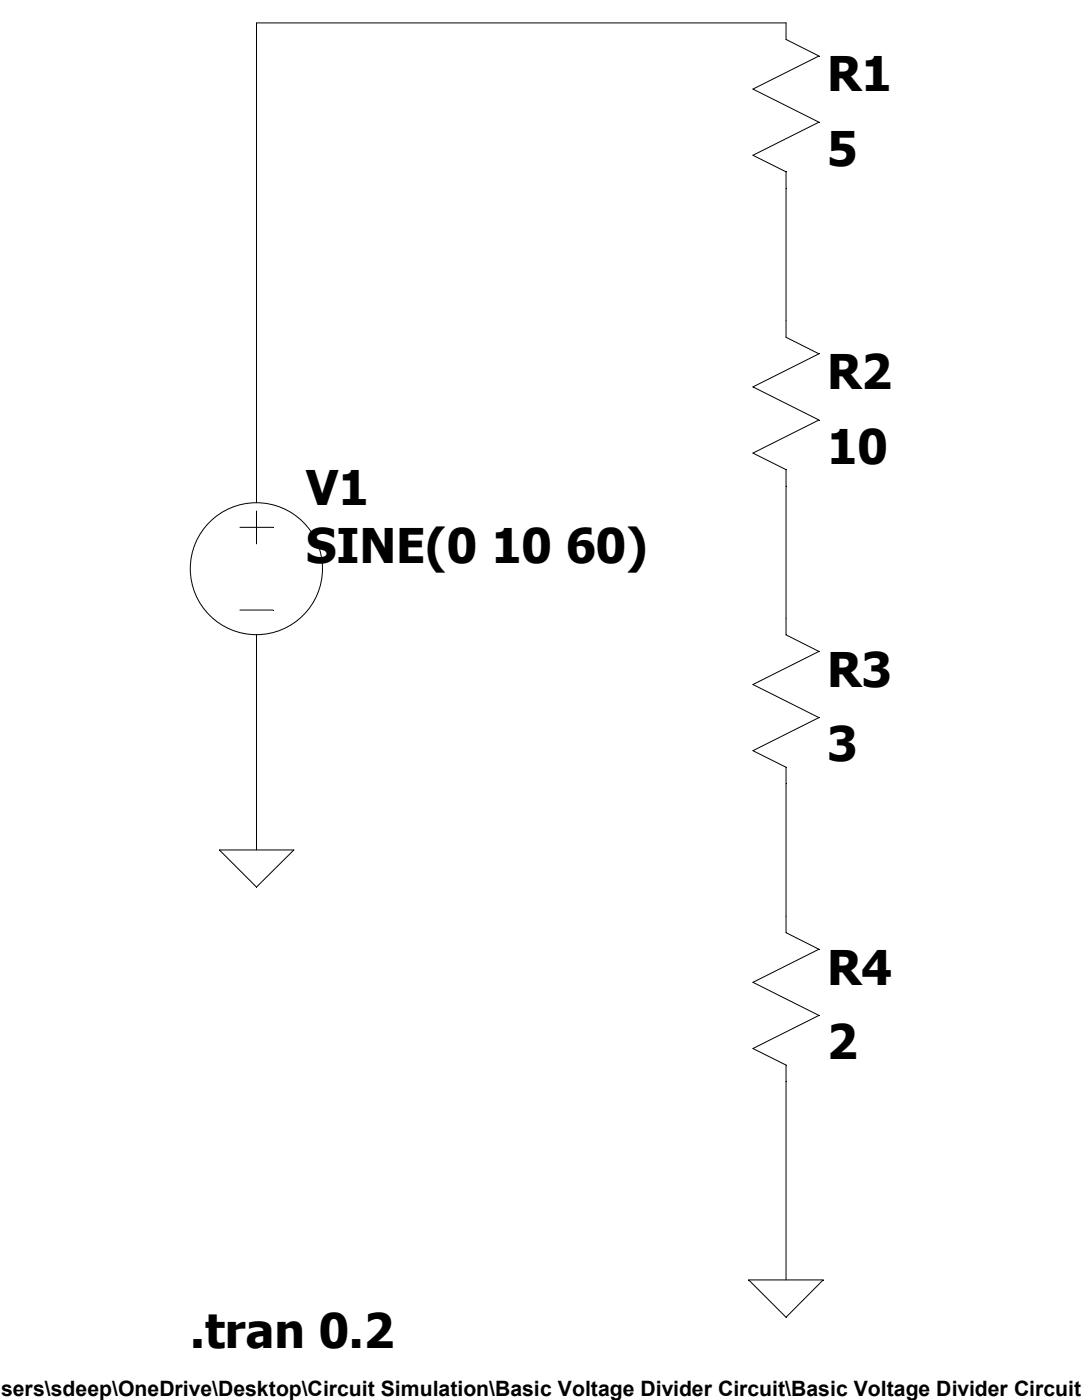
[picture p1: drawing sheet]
<svg xmlns="http://www.w3.org/2000/svg" width="216mm" height="279mm" viewBox="0 0 216 279" stroke-linecap="round" stroke-linejoin="round" font-family="sans-serif">
<defs><g id="words">
<g font-size="9.5">
<text x="165.1" y="18.2">R1</text>
<text x="165.1" y="33.1">5</text>
<text x="165.1" y="77.7">R2</text>
<text x="165.1" y="92.5">10</text>
<text x="61.1" y="100.8">V1</text>
<text x="61.1" y="112.3">SINE(0 10 60)</text>
<text x="165.1" y="137.1">R3</text>
<text x="165.1" y="151.9">3</text>
<text x="165.1" y="196.5">R4</text>
<text x="165.1" y="211.4">2</text>
<text x="38" y="269.1">.tran 0.2</text>
</g>
<text font-size="4.2" x=".2" y="278.7">sers\sdeep\OneDrive\Desktop\Circuit Simulation\Basic Voltage Divider Circuit\Basic Voltage Divider Circuit.</text>
</g></defs>
<g fill="none" stroke="#000" stroke-width=".2">
<path d="M47.9 105.2h6.6M51.2 100.3v-95.7h105.6v3.3l6.6 3.3-13.2 6.6 13.2 6.6-13.2 6.6 6.6 3.3v33l6.6 3.3-13.2 6.6 13.2 6.6-13.2 6.6 6.6 3.3v33l6.6 3.3-13.2 6.6 13.2 6.6-13.2 6.6 6.6 3.3v33l6.6 3.3-13.2 6.6 13.2 6.6-13.2 6.7 6.6 3.3v42.8M51.2 102v6.5M47.9 121.8h6.6M51.2 126.7v42.9M43.8 169.6h14.8l-7.4 7.4zM149.4 255.4h14.9l-7.5 7.5z"/>
<circle cx="51.2" cy="113.5" r="13.2"/>
</g>
<use href="#words"/>
</svg>
